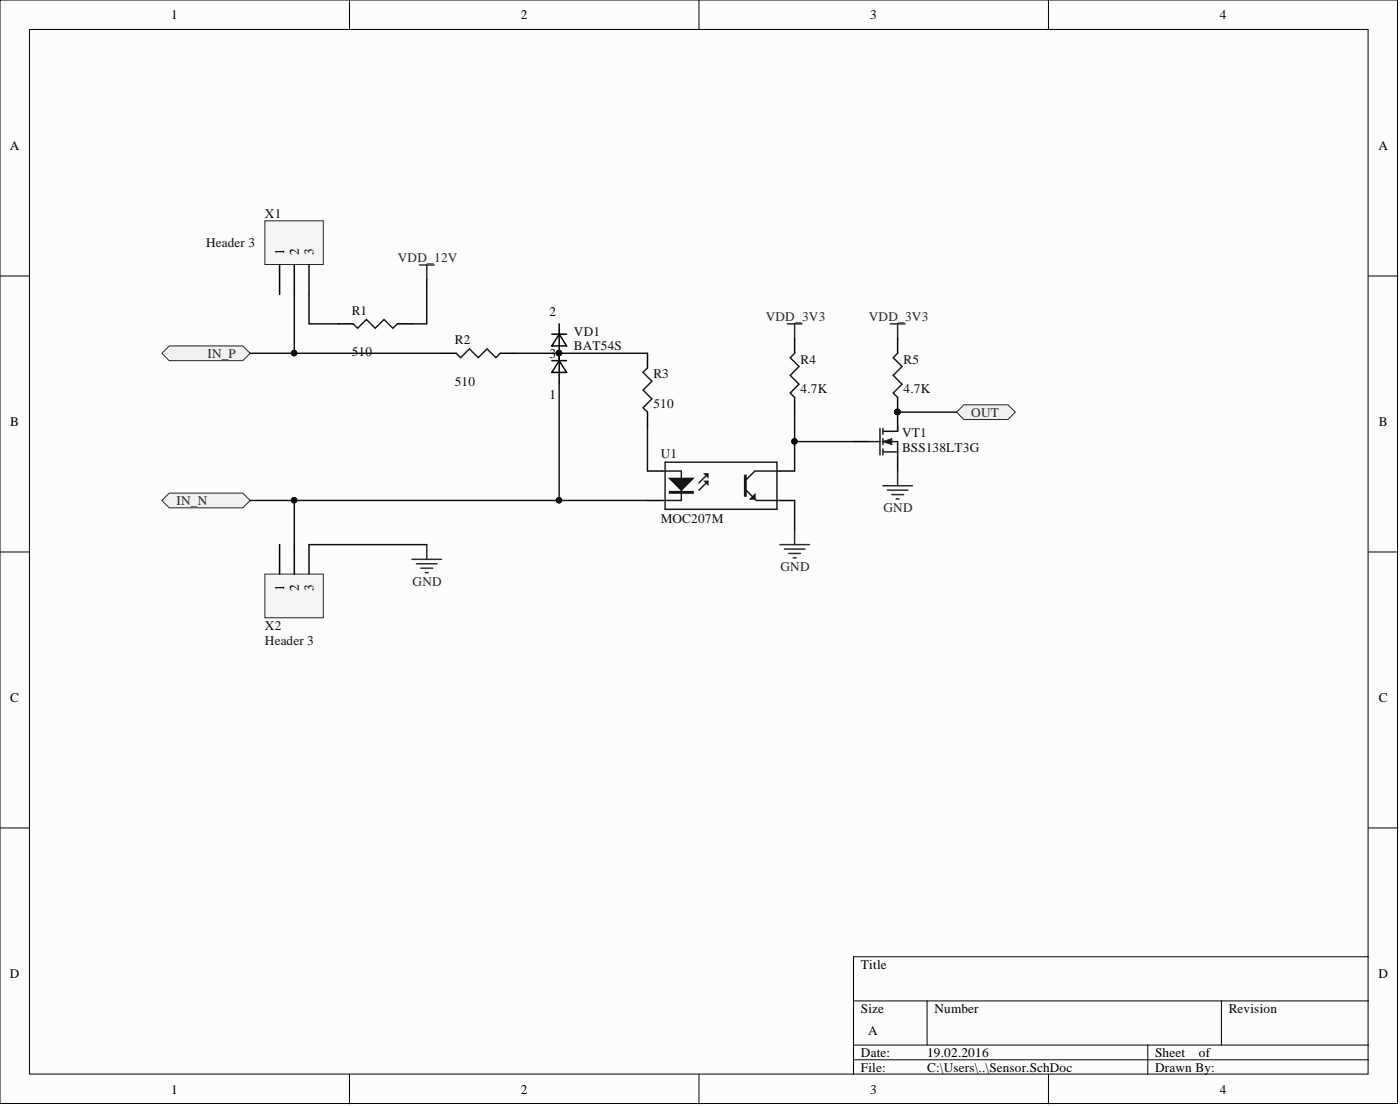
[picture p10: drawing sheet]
<svg xmlns="http://www.w3.org/2000/svg" width="241mm" height="190mm" viewBox="0 0 241 190" stroke-linecap="round" stroke-linejoin="round" font-family="sans-serif">
<defs><g id="words">
<g font-size="2.3">
<text x="29.5" y="3.3">1</text>
<text x="89.8" y="3.3">2</text>
<text x="150" y="3.3">3</text>
<text x="210.3" y="3.3">4</text>
<text x="1.7" y="25.8">A</text>
<text x="237.6" y="25.8">A</text>
<text x="49" y="43.9" transform="rotate(-90 49 43.9)">1</text>
<text x="51.5" y="43.9" transform="rotate(-90 51.5 43.9)">2</text>
<text x="54" y="43.9" transform="rotate(-90 54 43.9)">3</text>
<text x="94.7" y="54.5">2</text>
<text x="94.7" y="61.6">3</text>
<text x="94.7" y="68.7">1</text>
<text x="1.8" y="73.4">B</text>
<text x="237.7" y="73.4">B</text>
<text x="49" y="101.8" transform="rotate(-90 49 101.8)">1</text>
<text x="51.5" y="101.8" transform="rotate(-90 51.5 101.8)">2</text>
<text x="54" y="101.8" transform="rotate(-90 54 101.8)">3</text>
<text x="1.8" y="120.9">C</text>
<text x="237.7" y="120.9">C</text>
<text x="148.4" y="166.8">Title</text>
<text x="1.7" y="168.4">D</text>
<text x="237.6" y="168.4">D</text>
<text x="148.4" y="174.4">Size</text>
<text x="149.6" y="178.2">A</text>
<text x="161.1" y="174.4">Number</text>
<text x="211.8" y="174.4">Revision</text>
<text x="148.4" y="182">Date:</text>
<text x="148.4" y="184.6">File:</text>
<text x="159.8" y="182">19.02.2016</text>
<text x="159.8" y="184.6">C:\Users\..\Sensor.SchDoc</text>
<text x="199.1" y="182">Sheet</text>
<text x="199.1" y="184.6">Drawn By:</text>
<text x="206.6" y="182">of</text>
<text x="29.5" y="188.4">1</text>
<text x="89.8" y="188.4">2</text>
<text x="150" y="188.4">3</text>
<text x="210.3" y="188.4">4</text>
</g>
<g font-size="2.3" fill="#0e0e0e">
<text x="45.7" y="37.5">X1</text>
<text x="35.5" y="42.6">Header 3</text>
<text x="60.6" y="54.3">R1</text>
<text x="78.4" y="59.3">R2</text>
<text x="98.9" y="57.8">VD1</text>
<text x="60.6" y="61.4">510</text>
<text x="98.9" y="60.3">BAT54S</text>
<text x="112.6" y="65.2">R3</text>
<text x="138" y="62.6">R4</text>
<text x="155.7" y="62.6">R5</text>
<text x="78.4" y="66.4">510</text>
<text x="112.6" y="70.2">510</text>
<text x="138" y="67.7">4.7K</text>
<text x="155.7" y="67.7">4.7K</text>
<text x="155.5" y="75.3">VT1</text>
<text x="155.5" y="77.8">BSS138LT3G</text>
<text x="113.9" y="78.9">U1</text>
<text x="113.9" y="90">MOC207M</text>
<text x="45.7" y="108.5">X2</text>
<text x="45.7" y="111">Header 3</text>
</g>
<g font-size="2.3" fill="#262626">
<text x="68.6" y="45.1">VDD_12V</text>
<text x="132" y="55.3">VDD_3V3</text>
<text x="149.7" y="55.3">VDD_3V3</text>
<text x="35.8" y="61.6">IN_P</text>
<text x="167.4" y="71.8">OUT</text>
<text x="30.4" y="87">IN_N</text>
<text x="152.3" y="88.2">GND</text>
<text x="71.1" y="100.9">GND</text>
<text x="134.5" y="98.4">GND</text>
</g>
</g></defs>
<g fill="#fcfcfc" stroke="#000" stroke-width=".17">
<path d="M0 0h240.9v190.1h-240.9z"/>
<path d="M5.1 5.1h230.7v179.9h-230.7z"/>
</g>
<g fill="none" stroke="#000" stroke-width=".17">
<path d="M60.2 0v5.1M120.5 0v5.1M180.7 0v5.1M0 47.5h5.1M235.9 47.5h5M0 95.1h5.1M235.9 95.1h5M0 142.6h5.1M235.9 142.6h5M147.1 172.4h88.8M159.8 172.4v7.6M210.5 172.4v7.6"/>
<path d="M235.9 164.8h-88.8v20.3M60.2 185.1v5M120.5 185.1v5M147.1 180h88.8M147.1 182.5h88.8M180.7 185.1v5M197.8 180v5.1"/>
</g>
<path d="M111.6 81.1h2.5M111.6 86.2h2.5M134.4 81.1h2.6M134.4 86.2h2.6" fill="none" stroke="#000" stroke-width=".25"/>
<path d="M114.6 79.6h19.3v8.1h-19.3zM114.1 81.1h3.3v5.1h-3.3M122 82.9l-1.5 1.5M122 81.6l-1.5 1.6M128.6 84.4l1.8 1.8h4M134.4 81.1h-4.3l-1.5 1.6" fill="none" stroke="#1c1c1c" stroke-width=".25"/>
<path d="M115.4 82.4h4.1l-2.1 2z" fill="#1c1c1c"/>
<path d="M115.4 82.4h4.1l-2.1 2zM115.4 84.7h4.1v.2h-4.1zM115.4 84.8h4.1" fill="none" stroke="#1c1c1c" stroke-width=".25"/>
<path d="M121.5 81.6h.5v.5z" fill="#1c1c1c"/>
<path d="M121.5 81.6h.5v.5z" fill="none" stroke="#1c1c1c" stroke-width=".25"/>
<path d="M121.5 82.9h.5v.5z" fill="#1c1c1c"/>
<path d="M121.5 82.9h.5v.5zM128.3 81.9h.3v3.5h-.3zM128.5 81.9v3.5" fill="none" stroke="#1c1c1c" stroke-width=".25"/>
<path d="M129.4 85.9l.7-.7v.7z" fill="#1c1c1c"/>
<path d="M78.6 60.9l.8 .7 1.5-1.5 1.5 1.5 1.6-1.5 1.5 1.5 .7-.7M111.6 63.4l-.8 .7 1.6 1.6-1.6 1.5 1.6 1.5-1.6 1.5 .8 .8M129.4 85.9l.7-.7v.7z" fill="none" stroke="#1c1c1c" stroke-width=".25"/>
<path d="M76.1 60.9h2.5M86.2 60.9h2.6M111.6 60.9v2.5M111.6 71v2.5" fill="none" stroke="#000" stroke-width=".25"/>
<path d="M164.9 71l1.2-1.3h7.6l1.3 1.3-1.3 1.3h-7.6z" fill-rule="evenodd" fill="#f0f0f0" stroke="#262626" stroke-width=".17"/>
<path d="M147.1 76.1h2.5M154.7 71v2.5M154.7 78.6v2.5" fill="none" stroke="#000" stroke-width=".25"/>
<circle cx="154.7" cy="71" r=".47" fill="#0e0e0e" stroke="#0e0e0e" stroke-width=".17"/>
<path d="M149.6 76.1h2.1M151.7 73.8v4.5M152.2 74.3h2.5M152.2 76.1h2.5v2.5M152.2 77.8h2.5M152.2 73.8v1M152.2 75.6v1M152.2 77.3v1" fill="none" stroke="#1c1c1c" stroke-width=".25"/>
<path d="M152.2 76.1l1.5-.5v1z" fill="#1c1c1c"/>
<path d="M152.2 76.1l1.5-.5v1z" fill="none" stroke="#1c1c1c" stroke-width=".17"/>
<path d="M154.7 73.5v.8" fill="none" stroke="#1c1c1c" stroke-width=".25"/>
<circle cx="154.7" cy="71" r=".47" fill="#0e0e0e" stroke="#0e0e0e" stroke-width=".17"/>
<path d="M135.7 55.8h2.5M137 55.8v2.5M134.4 93.8h5.1M135.2 94.6h3.5M135.9 95.3h2.1M136.7 96.1h.5M137 91.3v2.5" fill="none" stroke="#262626" stroke-width=".25"/>
<g fill="#f0f0f0" stroke="#262626" stroke-width=".17">
<path d="M27.9 60.9l1.3-1.3h12.6l1.3 1.3-1.3 1.2h-12.6z" fill-rule="evenodd"/>
<path d="M27.9 86.2l1.3-1.3h12.6l1.3 1.3-1.3 1.3h-12.6z" fill-rule="evenodd"/>
</g>
<path d="M45.7 38h10v7.6h-10z" fill="#f5f5f5" stroke="#262626" stroke-width=".17"/>
<g fill="none" stroke="#000" stroke-width=".25">
<path d="M48.2 45.6v5.1M50.7 45.6v5.1M53.3 45.6v5.1M58.3 55.8h2.6M68.5 55.8h2.5M95.1 57.6h2.5M96.4 57.6l1.2 2h-2.5zM96.4 55.8v10.1M137 58.3v2.6M154.7 58.3v2.6M95.1 62.1h2.5M96.4 62.1l1.2 2h-2.5z"/>
<path d="M137 68.5v2.5M154.7 68.5v2.5"/>
</g>
<path d="M72.3 45.6h2.5M73.6 45.6v2.6M153.4 55.8h2.6M154.7 55.8v2.5M152.2 83.7h5.1M152.9 84.4h3.6M153.7 85.2h2M154.5 85.9h.5M154.7 81.1v2.6" fill="none" stroke="#262626" stroke-width=".25"/>
<path d="M60.9 55.8l.7 .7 1.6-1.5 1.5 1.5 1.5-1.5 1.5 1.5 .8-.7M137 60.9l-.8 .7 1.5 1.5-1.5 1.6 1.5 1.5-1.5 1.5 .8 .8M154.7 60.9l-.7 .7 1.5 1.5-1.5 1.6 1.5 1.5-1.5 1.5 .7 .8" fill="none" stroke="#1c1c1c" stroke-width=".25"/>
<g fill="#0e0e0e" stroke="#0e0e0e" stroke-width=".17">
<circle cx="154.7" cy="71" r=".47"/>
<circle cx="96.3" cy="60.8" r=".47"/>
</g>
<path d="M45.7 98.9h10v7.5h-10z" fill="#f5f5f5" stroke="#262626" stroke-width=".17"/>
<path d="M48.2 93.8v5.1M50.7 93.8v5.1M53.3 93.8v5.1" fill="none" stroke="#000" stroke-width=".25"/>
<path d="M71 96.3h5.1M71.8 97.1h3.5M72.5 97.9h2.1M73.3 98.6h.5M73.6 93.8v2.5" fill="none" stroke="#262626" stroke-width=".25"/>
<g fill="none" stroke="#0e0e0e" stroke-width=".25">
<path d="M50.7 50.7v10.2M53.3 50.7v5.1h5M73.6 48.2v7.6h-2.6M43.1 60.9h33M88.8 60.9h22.8M96.4 65.9v20.3h-53.3M111.6 73.5v7.6M137 71v10.1M137 76.1h10.1M154.7 71h10.2M50.7 86.2v7.6M53.3 93.8h20.3"/>
<path d="M96.4 86.2h15.2M137 86.2v5.1"/>
</g>
<g fill="#0e0e0e" stroke="#0e0e0e" stroke-width=".17">
<circle cx="136.9" cy="76" r=".47"/>
<circle cx="154.7" cy="71" r=".47"/>
<circle cx="96.3" cy="86.2" r=".47"/>
<circle cx="96.3" cy="60.8" r=".47"/>
<circle cx="50.7" cy="60.8" r=".47"/>
<circle cx="50.7" cy="86.2" r=".47"/>
</g>
<use href="#words"/>
</svg>
